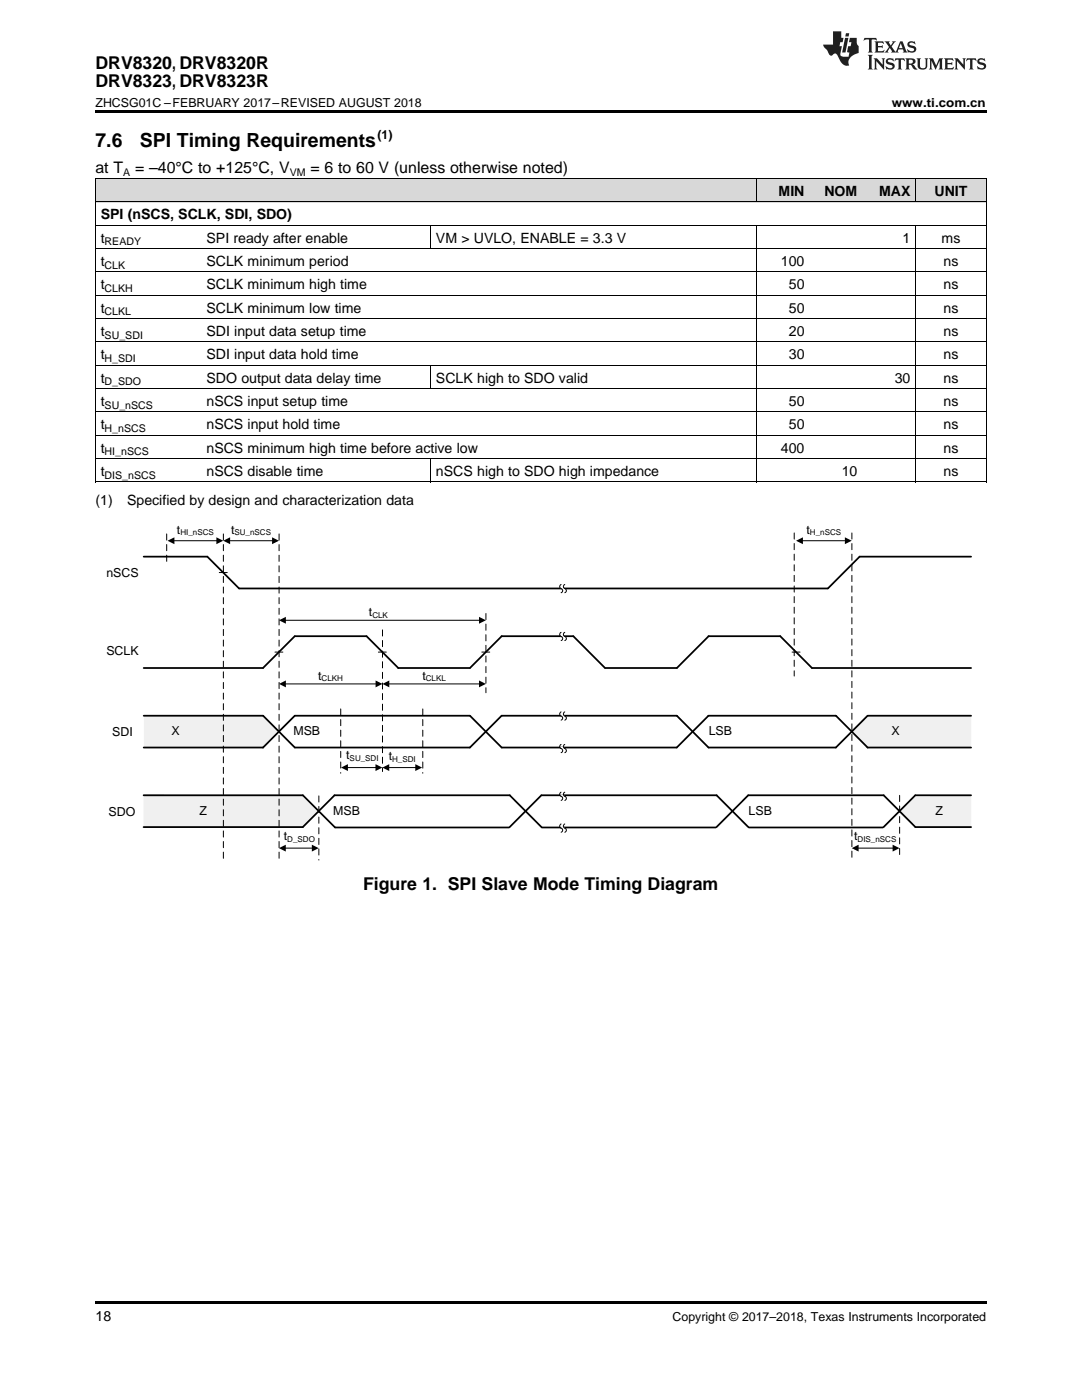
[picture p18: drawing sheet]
<svg xmlns="http://www.w3.org/2000/svg" width="216mm" height="279mm" viewBox="0 0 216 279" stroke-linecap="round" stroke-linejoin="round" font-family="sans-serif">
<defs><g id="words">
<g font-size="3.9">
<text x="19" y="29.3">7.6</text>
<text x="27.9" y="29.3">SPI Timing Requirements</text>
</g>
<g font-size="3.5">
<text x="19" y="13.8">DRV8320, DRV8320R</text>
<text x="19" y="17.3">DRV8323, DRV8323R</text>
<text x="72.5" y="177.6">Figure 1. SPI Slave Mode Timing Diagram</text>
</g>
<g font-size="3.2">
<text x="19" y="34.4">at T</text>
<text x="27" y="34.4">= –40°C to +125°C, V</text>
<text x="62" y="34.4">= 6 to 60 V (unless otherwise noted)</text>
</g>
<g font-size="2.8">
<text x="155.4" y="39.1">MIN</text>
<text x="164.5" y="39.1">NOM</text>
<text x="175.4" y="39.1">MAX</text>
<text x="186.5" y="39.1">UNIT</text>
<text x="20.1" y="43.7">SPI (nSCS, SCLK, SDI, SDO)</text>
<text x="20.1" y="48.4">t</text>
<text x="20.1" y="53.1">t</text>
<text x="41.2" y="48.4">SPI ready after enable</text>
<text x="41.2" y="53.1">SCLK minimum period</text>
<text x="87" y="48.4">VM &gt; UVLO, ENABLE = 3.3 V</text>
<text x="155.8" y="53.1">100</text>
<text x="180.1" y="48.4">1</text>
<text x="187.9" y="48.4">ms</text>
<text x="188.3" y="53.1">ns</text>
<text x="20.1" y="57.7">t</text>
<text x="41.2" y="57.7">SCLK minimum high time</text>
<text x="157.4" y="57.7">50</text>
<text x="188.3" y="57.7">ns</text>
<text x="20.1" y="62.4">t</text>
<text x="41.2" y="62.4">SCLK minimum low time</text>
<text x="157.4" y="62.4">50</text>
<text x="188.3" y="62.4">ns</text>
<text x="20.1" y="67">t</text>
<text x="20.1" y="71.7">t</text>
<text x="41.2" y="67">SDI input data setup time</text>
<text x="41.2" y="71.7">SDI input data hold time</text>
<text x="157.4" y="67">20</text>
<text x="157.4" y="71.7">30</text>
<text x="188.3" y="67">ns</text>
<text x="188.3" y="71.7">ns</text>
<text x="20.1" y="76.3">t</text>
<text x="41.2" y="76.3">SDO output data delay time</text>
<text x="87" y="76.3">SCLK high to SDO valid</text>
<text x="178.5" y="76.3">30</text>
<text x="188.3" y="76.3">ns</text>
<text x="20.1" y="81">t</text>
<text x="41.2" y="81">nSCS input setup time</text>
<text x="157.4" y="81">50</text>
<text x="188.3" y="81">ns</text>
<text x="20.1" y="85.7">t</text>
<text x="41.2" y="85.7">nSCS input hold time</text>
<text x="157.4" y="85.7">50</text>
<text x="188.3" y="85.7">ns</text>
<text x="20.1" y="90.3">t</text>
<text x="20.1" y="95">t</text>
<text x="41.2" y="90.3">nSCS minimum high time before active low</text>
<text x="41.2" y="95">nSCS disable time</text>
<text x="87" y="95">nSCS high to SDO high impedance</text>
<text x="155.8" y="90.3">400</text>
<text x="168" y="95">10</text>
<text x="188.3" y="90.3">ns</text>
<text x="188.3" y="95">ns</text>
<text x="19" y="100.8">(1)</text>
<text x="25.4" y="100.8">Specified by design and characterization data</text>
<text x="19" y="263.6">18</text>
</g>
<g font-size="2.5">
<text x="19" y="21.4">ZHCSG01C –FEBRUARY 2017–REVISED AUGUST 2018</text>
<text x="177.9" y="21.4">www.ti.com.cn</text>
<text x="75.3" y="27.7">(1)</text>
<text x="35.3" y="106.5">t</text>
<text x="46.1" y="106.5">t</text>
<text x="160.9" y="106.5">t</text>
<text x="21.2" y="115.1">nSCS</text>
<text x="73.6" y="122.9">t</text>
<text x="21.2" y="130.6">SCLK</text>
<text x="63.5" y="135.6">t</text>
<text x="84.3" y="135.6">t</text>
<text x="22.4" y="146.9">SDI</text>
<text x="34.2" y="146.8">X</text>
<text x="58.5" y="146.8">MSB</text>
<text x="141.4" y="146.8">LSB</text>
<text x="177.9" y="146.8">X</text>
<text x="69.1" y="151.6">t</text>
<text x="77.6" y="151.7">t</text>
<text x="21.7" y="162.8">SDO</text>
<text x="39.8" y="162.6">Z</text>
<text x="56.6" y="167.6">t</text>
<text x="66.5" y="162.6">MSB</text>
<text x="149.4" y="162.6">LSB</text>
<text x="170.4" y="167.6">t</text>
<text x="186.7" y="162.6">Z</text>
<text x="134.2" y="263.6">Copyright © 2017–2018, Texas Instruments Incorporated</text>
</g>
<g font-size="2.1">
<text x="24.6" y="35.1">A</text>
<text x="57.8" y="35.1">VM</text>
<text x="20.9" y="49">READY</text>
<text x="20.9" y="53.6">CLK</text>
<text x="20.9" y="58.3">CLKH</text>
<text x="20.9" y="62.9">CLKL</text>
<text x="20.9" y="67.6">SU_SDI</text>
<text x="20.9" y="72.2">H_SDI</text>
<text x="20.9" y="76.9">D_SDO</text>
<text x="20.9" y="81.6">SU_nSCS</text>
<text x="20.9" y="86.2">H_nSCS</text>
<text x="20.9" y="90.9">HI_nSCS</text>
<text x="20.9" y="95.5">DIS_nSCS</text>
</g>
<g font-size="1.6">
<text x="36" y="106.8">HI_nSCS</text>
<text x="46.8" y="106.8">SU_nSCS</text>
<text x="161.6" y="106.8">H_nSCS</text>
<text x="74.3" y="123.3">CLK</text>
<text x="64.2" y="136">CLKH</text>
<text x="85" y="136">CLKL</text>
<text x="69.8" y="151.9">SU_SDI</text>
<text x="78.2" y="152">H_SDI</text>
<text x="57.3" y="168">D_SDO</text>
<text x="171.1" y="168">DIS_nSCS</text>
</g>
</g></defs>
<g fill="#d8d8d8">
<path d="M19 35.7h21.1v4.7h-21.1z"/>
<path d="M40.1 35.7h45.8v4.7h-45.8z"/>
<path d="M85.9 35.7h65.2v4.7h-65.2z"/>
<path d="M151.1 35.7h10.5v4.7h-10.5z"/>
<path d="M161.6 35.7h10.6v4.7h-10.6z"/>
<path d="M172.2 35.7h10.5v4.7h-10.5z"/>
<path d="M182.7 35.7h14.1v4.7h-14.1z"/>
</g>
<path d="M19 259.7h177.8v.5h-177.8z" fill="#000"/>
<g fill="#f0f0f0">
<path d="M179.6 161.8l3.2-2.9 11-.2v6.6h-11z" fill-rule="evenodd"/>
<path d="M172.8 142.9h21v6.3h-21l-2.8-3.2z" fill-rule="evenodd"/>
<path d="M28.7 158.5l31.7 .2 3.2 3.1-3.2 3.3h-31.7z" fill-rule="evenodd"/>
<path d="M28.7 142.9h23.7l3.1 3.1-3.2 3.2h-23.6z" fill-rule="evenodd"/>
</g>
<g fill="none" stroke="#000" stroke-width=".35">
<path d="M28.7 111.1h12.7l6.3 6.3h117.5l6.3-6.3h22.3M28.7 133.3h23.8l6.3-6.3h14.3l6.4 6.3h14.3M100.1 127h14.3l6.3 6.3h14.4M100.1 127l-6.3 6.3M141.4 127h14.3l6.3 6.3h31.8M141.4 127l-6.3 6.3M28.7 158.7h31.7l6.4 6.4h34.8M28.7 142.8h23.8l6.3 6.4h35l6.3-6.4h35l6.3 6.4h25.4l6.3-6.4M28.7 149.2h23.8M52.5 149.2l6.3-6.4h35l6.3 6.4h34.9l6.4-6.4h25.4l6.3 6.4M173.1 149.2h20.7M173.1 142.8h20.7"/>
<path d="M182.6 158.7l-6.3 6.4M182.7 158.7h11.1M28.7 165.1h31.7l6.4-6.4h34.9l6.3 6.4M101.7 165.1l6.3-6.4h35l6.3 6.4M108.1 165.1h34.7M143 165.1l6.3-6.4h27l6.4 6.4h11.1M149.4 165.1h26.8"/>
</g>
<g fill="none" stroke="#000" stroke-width=".2">
<path d="M34.6 107.9h8.7M43.8 114.3h1.5M45.7 107.9h8.8M160 107.9h8.8M54.9 130.1h1.6M56.9 123.8h38.9M56.9 136.5h18.2M75.5 130.1h1.6M77.5 136.5h18.3M96.1 130.1h1.6M158.1 130.1h1.5M69.3 153.2h5.8"/>
<path d="M77.5 153.2h5.5M56.9 169.3h5.5M171.2 169.3h7.1"/>
</g>
<g fill="#000">
<path d="M33.4 107.9l1.4-.7v1.4zM43.2 107.2l1.3 .7-1.3 .7zM44.5 107.9l1.4-.7v1.4zM54.3 107.2l1.4 .7-1.4 .7zM158.8 107.9l1.4-.7v1.4zM168.6 107.2l1.4 .7-1.4 .7zM55.7 123.8l1.3-.7v1.4zM55.7 136.5l1.3-.7v1.4zM74.9 135.8l1.4 .7-1.4 .7zM76.3 136.5l1.4-.7v1.4zM95.6 123.1l1.4 .7-1.4 .7zM95.6 135.8l1.4 .7-1.4 .7z"/>
<path d="M68.1 153.2l1.3-.7v1.4zM74.9 152.5l1.4 .7-1.4 .7zM76.3 153.2l1.4-.7v1.4zM82.9 152.5l1.3 .7-1.3 .7zM55.7 169.3l1.3-.7v1.3zM62.2 168.6l1.4 .7-1.4 .6zM170 169.3l1.3-.7v1.3zM178.1 168.6l1.4 .7-1.4 .6z"/>
</g>
<path d="M33.3 106.6v6.1M44.6 106.6v65M55.7 106.6v65M158.5 106.4v28.5M170 106.4v65M76.3 125.7v28.3M97 122.4v15.9M63.6 158.8v12.8M68 141.5v12.8M84.4 141.5v12.8M179.5 158.7v12.5" fill="none" stroke="#000" stroke-width=".2" stroke-dasharray="1.2 .9"/>
<path d="M111.7 117.1h.8l.4 .5v.3h-.7z" fill-rule="evenodd" fill="#fff"/>
<path d="M112 117.5h.7" fill="none" stroke="#fff" stroke-width=".2"/>
<path d="M112 116.6a.49 .49 0 0 0-.3 .6 .49 .49 0 0 0 .5 .4 .43 .43 0 0 1-.2 .7M112.7 116.6a.49 .49 0 0 0-.3 .6 .49 .49 0 0 0 .5 .4 .43 .43 0 0 1-.2 .7" fill="none" stroke="#000" stroke-width=".2"/>
<path d="M111.7 126.6l.8 .1 .4 .5v.3h-.7z" fill-rule="evenodd" fill="#fff"/>
<path d="M112 127h.7" fill="none" stroke="#fff" stroke-width=".2"/>
<path d="M112 126.2a.49 .49 0 0 0-.3 .5 .49 .49 0 0 0 .5 .4 .42 .42 0 0 1-.2 .7M112.7 126.2a.49 .49 0 0 0-.3 .5 .49 .49 0 0 0 .5 .4 .42 .42 0 0 1-.2 .7" fill="none" stroke="#000" stroke-width=".2"/>
<path d="M111.7 142.5h.8l.4 .5v.3h-.7z" fill-rule="evenodd" fill="#fff"/>
<path d="M112 142.9h.7" fill="none" stroke="#fff" stroke-width=".2"/>
<path d="M112 142.1a.49 .49 0 0 0-.3 .5 .49 .49 0 0 0 .5 .4 .42 .42 0 0 1-.2 .7M112.7 142.1a.49 .49 0 0 0-.3 .5 .49 .49 0 0 0 .5 .4 .42 .42 0 0 1-.2 .7" fill="none" stroke="#000" stroke-width=".2"/>
<path d="M111.7 149h.8l.4 .5v.3h-.7z" fill-rule="evenodd" fill="#fff"/>
<path d="M112 149.4h.7" fill="none" stroke="#fff" stroke-width=".2"/>
<path d="M112 148.6a.49 .49 0 0 0-.3 .5 .49 .49 0 0 0 .5 .4 .43 .43 0 0 1-.2 .7M112.7 148.6a.49 .49 0 0 0-.3 .5 .49 .49 0 0 0 .5 .4 .43 .43 0 0 1-.2 .7" fill="none" stroke="#000" stroke-width=".2"/>
<path d="M111.7 158.5h.8l.4 .5v.4h-.7z" fill-rule="evenodd" fill="#fff"/>
<path d="M112 158.9h.7" fill="none" stroke="#fff" stroke-width=".2"/>
<path d="M112 158.1a.49 .49 0 0 0-.3 .5 .49 .49 0 0 0 .5 .4 .43 .43 0 0 1-.2 .7M112.7 158.1a.49 .49 0 0 0-.3 .5 .49 .49 0 0 0 .5 .4 .43 .43 0 0 1-.2 .7" fill="none" stroke="#000" stroke-width=".2"/>
<path d="M111.7 164.9h.8l.4 .5v.3h-.7z" fill-rule="evenodd" fill="#fff"/>
<path d="M112 165.3h.7" fill="none" stroke="#fff" stroke-width=".2"/>
<g fill="none" stroke="#000" stroke-width=".2">
<path d="M19 35.6h177.8M19.1 35.7v60.5M151 35.7v4.7M182.7 35.7v4.7M196.8 35.7v60.5M19 58.9h177.8M19 54.3h177.8M19 49.6h177.8M19 45h177.8M19 40.3h177.8M85.9 45v4.7M151 45v51.2"/>
<path d="M182.7 45v51.2M19 77.6h177.8M19 72.9h177.8M19 68.2h177.8M19 63.6h177.8M85.9 72.9v4.7M19 96.2h177.8M19 91.5h177.8M19 86.9h177.8M19 82.2h177.8M85.9 91.5v4.7M112 164.4a.49 .49 0 0 0-.3 .6 .49 .49 0 0 0 .5 .4 .43 .43 0 0 1-.2 .7"/>
<path d="M112.7 164.4a.49 .49 0 0 0-.3 .6 .49 .49 0 0 0 .5 .4 .43 .43 0 0 1-.2 .7"/>
</g>
<path d="M19 22h177.8v.5h-177.8zM19 96.2h.2zM85.8 96.2h.1zM151 96.2h.1zM182.6 96.2h.1zM196.7 96.2h.1z" fill="#000"/>
<g fill="#231f20">
<path d="M172.5 7.6l-.1 .5 .4-.2h.6v.1v2.1l-.2 .4h.9l-.2-.4v-2.1l.1-.1h.5l.5 .2-.2-.5zM174.5 8.3l.2 .3v1.5l-.2 .4h1.8l.2-.6a1.04 1.04 0 0 1-1.3 .2v-.7h.6l.3 .2v-.6l-.3 .2h-.6v-.6l.8-.1 .4 .3-.2-.5zM176.5 8.3l.9 1.1-.9 1.1h.8l-.2-.2 .4-.7 .5 .7-.2 .2h1.5l-.2-.2 .2-.4h.9l.1 .4-.2 .2h1l-.3-.3-.7-1.9h-.5l-.9 2-.8-1 .9-1h-.8l.1 .3-.4 .5-.3-.6 .1-.2zM179.7 8.6l.4 1h-.7zM181.3 8.4a.63 .63 0 0 0-.2 .7 .63 .63 0 0 0 .6 .4l.6 .2 .1 .2a.75 .75 0 0 1-.7 .4 .75 .75 0 0 1-.6-.5l.1 .7 .1-.1a1.11 1.11 0 0 0 1.5-.6 1.13 1.13 0 0 0-1.2-.8l-.1-.4a1.04 1.04 0 0 1 1.2 .2l-.2-.5-.2 .1-.4-.2zM173.2 10.9l.2 .4v2.2l-.2 .4h1l-.3-.4v-2.2l.3-.4zM174.3 11.6l.3 .4v1.5l-.3 .4h.8l-.2-.4v-1.3l1.5 1.7v-1.9l.2-.4h-.7l.2 .4v.9l-1.1-1.3zM177 11.8a.62 .62 0 0 0-.2 .7 .62 .62 0 0 0 .6 .4l.6 .1 .1 .3a.76 .76 0 0 1-.7 .3 .76 .76 0 0 1-.7-.4l.2 .7 .1-.1a1.11 1.11 0 0 0 1.5-.6 1.13 1.13 0 0 0-1.2-.8l-.1-.4a1.04 1.04 0 0 1 1.2 .2l-.2-.6-.2 .1-.5-.1zM178.7 11.6l-.2 .6a.61 .61 0 0 1 .8-.3v1.6l-.2 .4h.9l-.2-.4v-1.6a.63 .63 0 0 1 .7 .3l-.1-.6zM180.6 11.6l.3 .4v1.5l-.3 .4h1l-.2-.2-.1-.8 .6 .2a.76 .76 0 0 0 1.2 .7l-1-1a.58 .58 0 0 0 .6-.5 .58 .58 0 0 0-.5-.6zM181.4 11.9h.1a.45 .45 0 0 1 .5 .1 .45 .45 0 0 1 .1 .5l-.8 .2zM182.9 11.6l.2 .2a2.17 2.17 0 0 0 .3 1.9 .99 .99 0 0 0 1.6-.6v-1.1l.2-.4h-.7l.2 .2a1.92 1.92 0 0 1-.2 1.8 .6 .6 0 0 1-.9-.5v-1.1l.2-.4zM185.4 11.6l.2 .4v1.5l-.2 .4h.7l-.2-.4v-1.4l.8 1.8 .8-1.8v1.4l-.2 .4h.9l-.2-.4v-1.5l.2-.4h-.8l-.6 1.5-.6-1.5zM188.4 11.6l.2 .4v1.5l-.2 .4h1.8l.1-.6a1.04 1.04 0 0 1-1.2 .1v-.6h.5l.4 .2v-.6l-.4 .2h-.5v-.7h.8l.3 .3-.1-.6zM190.5 11.6l.2 .4v1.5l-.2 .4h.7l-.2-.4v-1.3l1.5 1.7v-1.9l.2-.4h-.7l.2 .4v.9l-1.1-1.3zM192.9 11.6l-.1 .6a.61 .61 0 0 1 .7-.3l.1 1.6-.3 .4h1l-.3-.4 .1-1.6a.63 .63 0 0 1 .7 .3l-.1-.6zM195.2 11.8a.62 .62 0 0 0-.2 .7 .62 .62 0 0 0 .6 .4l.6 .1 .1 .3a.76 .76 0 0 1-.7 .3 .76 .76 0 0 1-.6-.4l.1 .7 .1-.1a1.11 1.11 0 0 0 1.6-.6 1.13 1.13 0 0 0-1.3-.8l-.1-.4a1.04 1.04 0 0 1 1.2 .2l-.1-.6-.2 .1-.5-.1z"/>
<path d="M166.2 6.3v2.6h-1.9v.4l.8 .9a.91 .91 0 0 0 1 .8 .56 .56 0 0 1 .5-.3 .56 .56 0 0 1 .5 .3l.4 .8a1.53 1.53 0 0 0 1.9 1.2 1.54 1.54 0 0 1 1-2.1l.9-.3v-1.4a1.52 1.52 0 0 1-.4-1.6h-1.3l-.2 .8h.5l-.2 .8h-.5l-.1 1v.2l.4 .1-.2 .8a1.93 1.93 0 0 1-1.6-.3l.3-1.8h-.5l.2-.8h.4l.2-.8h-.4v-1.3zM168.6 7.6l-.6 2.9h.7l.6-2.9zM168.8 6.6l-.1 .7h.6l.2-.7z"/>
</g>
<use href="#words"/>
</svg>
